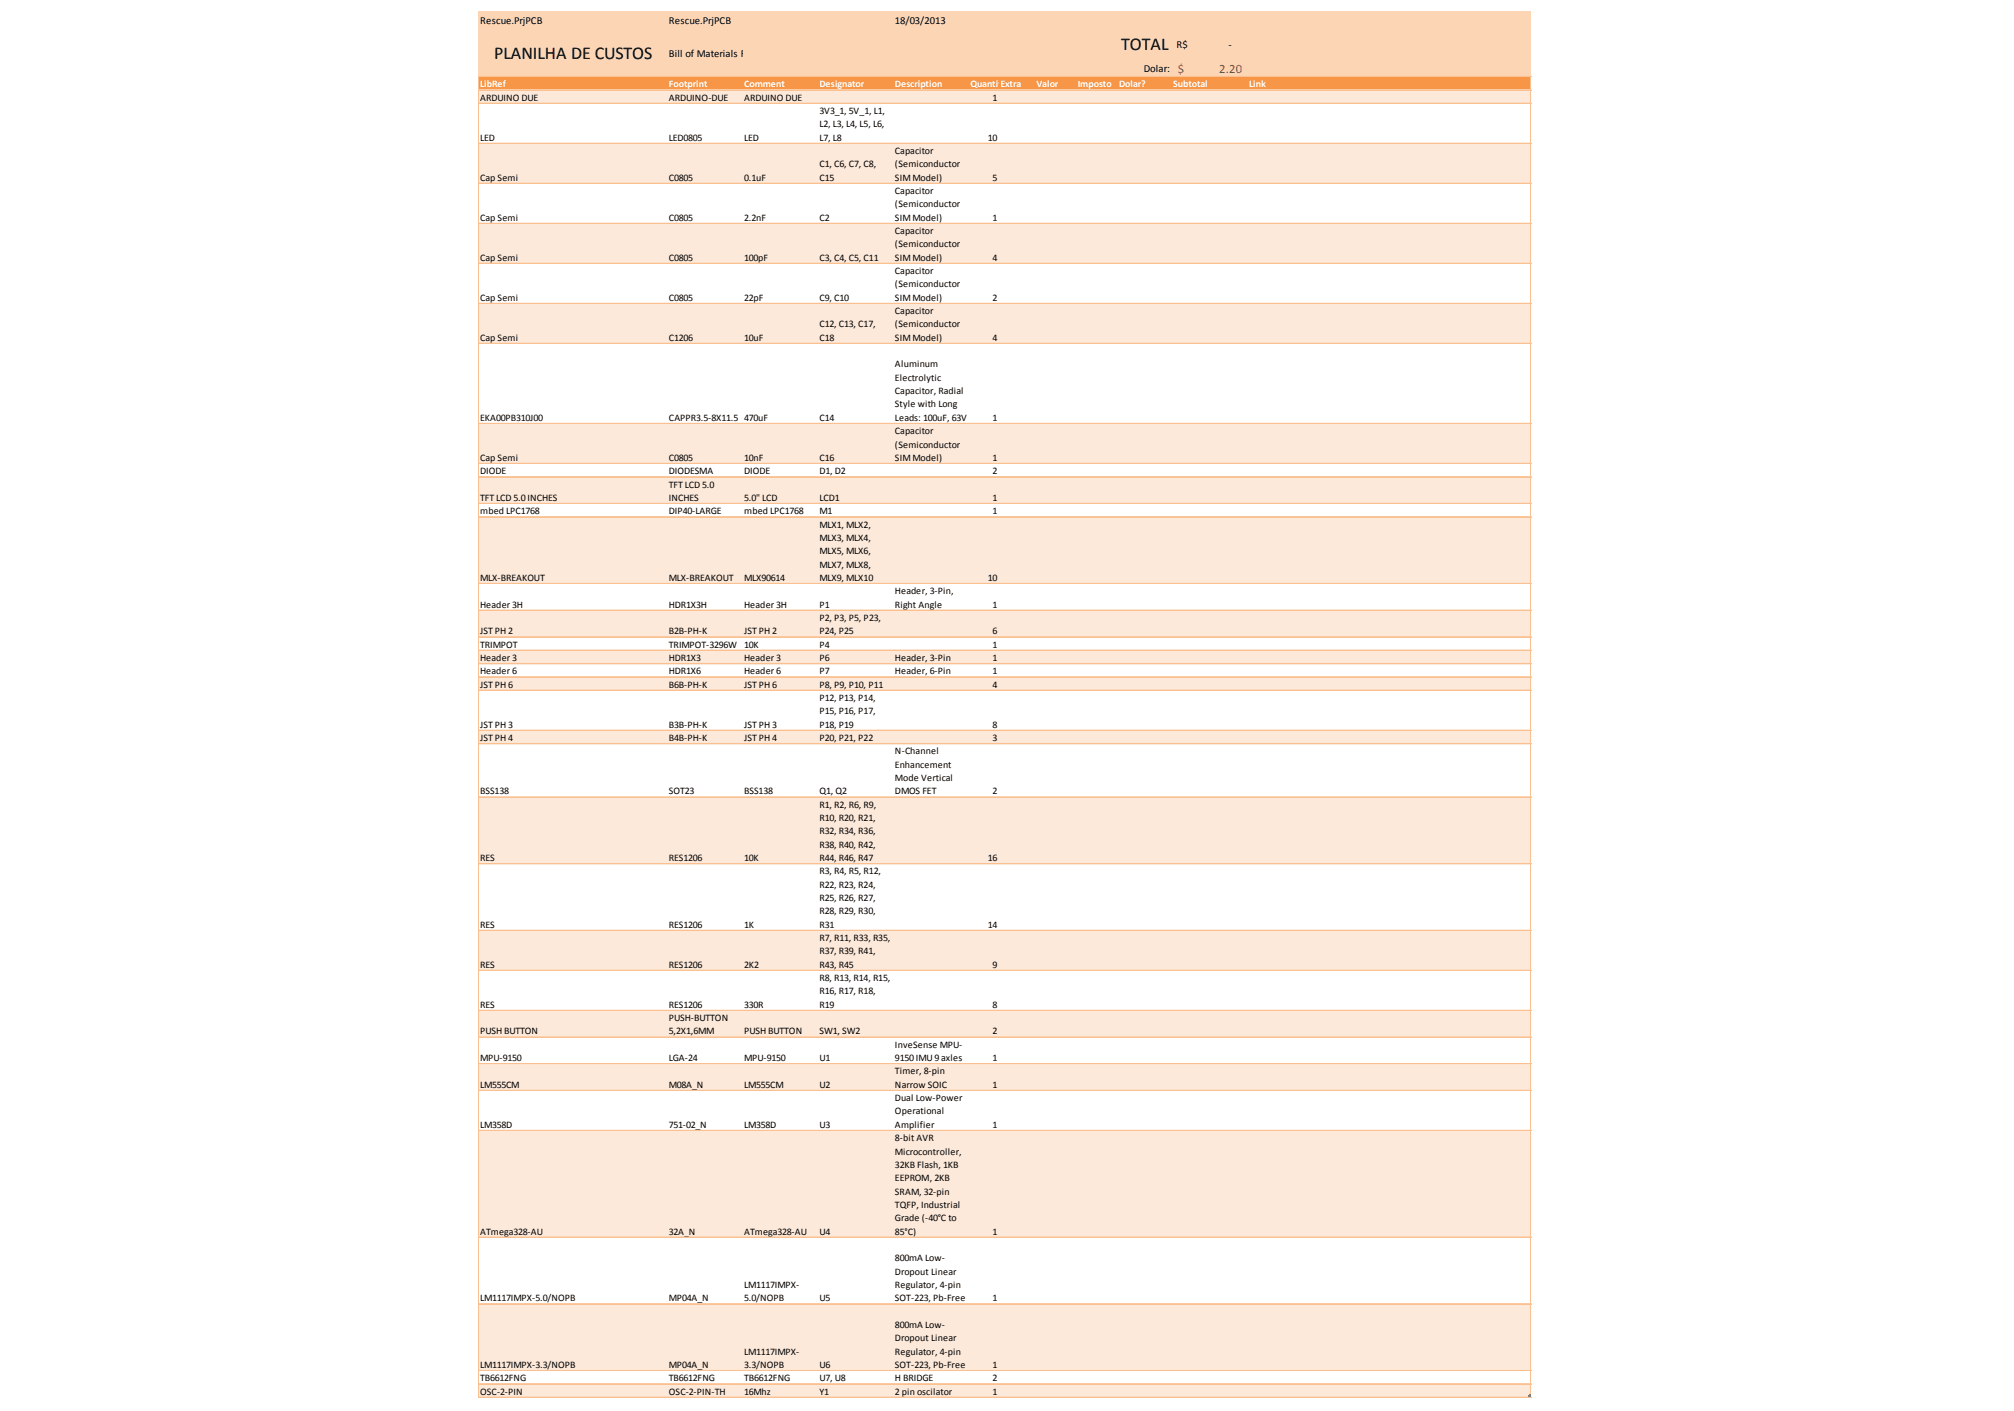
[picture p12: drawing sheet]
<svg xmlns="http://www.w3.org/2000/svg" width="291mm" height="204mm" viewBox="0 0 291 204" stroke-linecap="round" stroke-linejoin="round" font-family="sans-serif">
<defs><g id="words">
<g font-size="2.6">
<text x="71.4" y="8.5">PLANILHA DE CUSTOS</text>
<text x="162" y="7.3">TOTAL</text>
</g>
<g font-size="1.8" fill="#953735">
<text x="170.2" y="10.5">$</text>
<text x="176.2" y="10.5">2.20</text>
</g>
<g font-size="1.5">
<text x="69.4" y="3.5">Rescue.PrjPCB</text>
<text x="96.7" y="3.5">Rescue.PrjPCB</text>
<text x="129.3" y="3.5">18/03/2013</text>
<text x="96.7" y="8.2">Bill of Materials For Project [Rescue.PrjPCB] (No PCB Document Selected)</text>
<text x="165.3" y="10.4">Dolar:</text>
<text x="170" y="6.9">R$</text>
<text x="177.5" y="6.9">-</text>
</g>
<g font-size="1.4" fill="#fff">
<text x="69.4" y="12.6">LibRef</text>
<text x="96.7" y="12.6">Footprint</text>
<text x="107.6" y="12.6">Comment</text>
<text x="118.4" y="12.6">Designator</text>
<text x="129.3" y="12.6">Description</text>
<text x="140.2" y="12.6">QuantitEyxtra</text>
<text x="149.8" y="12.6">Valor</text>
<text x="155.7" y="12.6">Imposto</text>
<text x="161.7" y="12.6">Dolar?</text>
<text x="169.5" y="12.6">Subtotal</text>
<text x="180.5" y="12.6">Link</text>
</g>
<g font-size="1.4">
<text x="69.4" y="14.5">ARDUINO DUE</text>
<text x="96.7" y="14.5">ARDUINO-DUE</text>
<text x="107.6" y="14.5">ARDUINO DUE</text>
<text x="118.4" y="16.5">3V3_1, 5V_1, L1,</text>
<text x="143.4" y="14.5">1</text>
<text x="69.4" y="20.3">LED</text>
<text x="96.7" y="20.3">LED0805</text>
<text x="107.6" y="20.3">LED</text>
<text x="118.4" y="18.4">L2, L3, L4, L5, L6,</text>
<text x="118.4" y="20.3">L7, L8</text>
<text x="129.3" y="22.3">Capacitor</text>
<text x="142.7" y="20.3">10</text>
<text x="69.4" y="26.1">Cap Semi</text>
<text x="96.7" y="26.1">C0805</text>
<text x="107.6" y="26.1">0.1uF</text>
<text x="118.4" y="24.2">C1, C6, C7, C8,</text>
<text x="118.4" y="26.1">C15</text>
<text x="129.3" y="24.2">(Semiconductor</text>
<text x="129.3" y="26.1">SIMModel)</text>
<text x="129.3" y="28">Capacitor</text>
<text x="129.3" y="30">(Semiconductor</text>
<text x="143.4" y="26.1">5</text>
<text x="69.4" y="31.9">Cap Semi</text>
<text x="96.7" y="31.9">C0805</text>
<text x="107.6" y="31.9">2.2nF</text>
<text x="118.4" y="31.9">C2</text>
<text x="129.3" y="31.9">SIMModel)</text>
<text x="129.3" y="33.8">Capacitor</text>
<text x="129.3" y="35.8">(Semiconductor</text>
<text x="143.4" y="31.9">1</text>
<text x="69.4" y="37.7">Cap Semi</text>
<text x="96.7" y="37.7">C0805</text>
<text x="107.6" y="37.7">100pF</text>
<text x="118.4" y="37.7">C3, C4, C5, C11</text>
<text x="129.3" y="37.7">SIMModel)</text>
<text x="129.3" y="39.6">Capacitor</text>
<text x="129.3" y="41.5">(Semiconductor</text>
<text x="143.4" y="37.7">4</text>
<text x="69.4" y="43.5">Cap Semi</text>
<text x="96.7" y="43.5">C0805</text>
<text x="107.6" y="43.5">22pF</text>
<text x="118.4" y="43.5">C9, C10</text>
<text x="118.4" y="47.3">C12, C13, C17,</text>
<text x="129.3" y="43.5">SIMModel)</text>
<text x="129.3" y="45.4">Capacitor</text>
<text x="129.3" y="47.3">(Semiconductor</text>
<text x="143.4" y="43.5">2</text>
<text x="69.4" y="49.2">Cap Semi</text>
<text x="96.7" y="49.2">C1206</text>
<text x="107.6" y="49.2">10uF</text>
<text x="118.4" y="49.2">C18</text>
<text x="129.3" y="49.2">SIMModel)</text>
<text x="129.3" y="53.1">Aluminum</text>
<text x="143.4" y="49.2">4</text>
<text x="129.3" y="55">Electrolytic</text>
<text x="129.3" y="57">Capacitor, Radial</text>
<text x="129.3" y="58.9">Style with Long</text>
<text x="69.4" y="60.8">EKA00PB310J00</text>
<text x="96.7" y="60.8">CAPPR3.5-8X11.5</text>
<text x="107.6" y="60.8">470uF</text>
<text x="118.4" y="60.8">C14</text>
<text x="129.3" y="60.8">Leads: 100uF, 63V</text>
<text x="129.3" y="62.7">Capacitor</text>
<text x="129.3" y="64.7">(Semiconductor</text>
<text x="143.4" y="60.8">1</text>
<text x="69.4" y="66.6">Cap Semi</text>
<text x="69.4" y="68.5">DIODE</text>
<text x="96.7" y="66.6">C0805</text>
<text x="96.7" y="68.5">DIODESMA</text>
<text x="96.7" y="70.5">TFT LCD 5.0</text>
<text x="107.6" y="66.6">10nF</text>
<text x="107.6" y="68.5">DIODE</text>
<text x="118.4" y="66.6">C16</text>
<text x="118.4" y="68.5">D1, D2</text>
<text x="129.3" y="66.6">SIMModel)</text>
<text x="143.4" y="66.6">1</text>
<text x="143.4" y="68.5">2</text>
<text x="69.4" y="72.4">TFT LCD 5.0INCHES</text>
<text x="69.4" y="74.3">mbed LPC1768</text>
<text x="96.7" y="72.4">INCHES</text>
<text x="96.7" y="74.3">DIP40-LARGE</text>
<text x="107.6" y="72.4">5.0&quot; LCD</text>
<text x="107.6" y="74.3">mbed LPC1768</text>
<text x="118.4" y="72.4">LCD1</text>
<text x="118.4" y="74.3">M1</text>
<text x="118.4" y="76.2">MLX1, MLX2,</text>
<text x="143.4" y="72.4">1</text>
<text x="143.4" y="74.3">1</text>
<text x="69.4" y="83.9">MLX-BREAKOUT</text>
<text x="96.7" y="83.9">MLX-BREAKOUT</text>
<text x="107.6" y="83.9">MLX90614</text>
<text x="118.4" y="78.2">MLX3, MLX4,</text>
<text x="118.4" y="80.1">MLX5, MLX6,</text>
<text x="118.4" y="82">MLX7, MLX8,</text>
<text x="118.4" y="83.9">MLX9, MLX10</text>
<text x="142.7" y="83.9">10</text>
<text x="69.4" y="87.8">Header 3H</text>
<text x="96.7" y="87.8">HDR1X3H</text>
<text x="107.6" y="87.8">Header 3H</text>
<text x="118.4" y="87.8">P1</text>
<text x="118.4" y="89.7">P2, P3, P5, P23,</text>
<text x="129.3" y="85.9">Header, 3-Pin,</text>
<text x="129.3" y="87.8">Right Angle</text>
<text x="143.4" y="87.8">1</text>
<text x="69.4" y="91.7">JST PH 2</text>
<text x="69.4" y="93.6">TRIMPOT</text>
<text x="69.4" y="95.5">Header 3</text>
<text x="96.7" y="91.7">B2B-PH-K</text>
<text x="96.7" y="93.6">TRIMPOT-3296W</text>
<text x="96.7" y="95.5">HDR1X3</text>
<text x="107.6" y="91.7">JST PH 2</text>
<text x="107.6" y="93.6">10K</text>
<text x="107.6" y="95.5">Header 3</text>
<text x="118.4" y="91.7">P24, P25</text>
<text x="118.4" y="93.6">P4</text>
<text x="118.4" y="95.5">P6</text>
<text x="129.3" y="95.5">Header, 3-Pin</text>
<text x="143.4" y="91.7">6</text>
<text x="143.4" y="93.6">1</text>
<text x="143.4" y="95.5">1</text>
<text x="69.4" y="97.4">Header 6</text>
<text x="69.4" y="99.4">JST PH 6</text>
<text x="96.7" y="97.4">HDR1X6</text>
<text x="96.7" y="99.4">B6B-PH-K</text>
<text x="107.6" y="97.4">Header 6</text>
<text x="107.6" y="99.4">JST PH 6</text>
<text x="118.4" y="97.4">P7</text>
<text x="118.4" y="99.4">P8, P9, P10, P11</text>
<text x="118.4" y="101.3">P12, P13, P14,</text>
<text x="129.3" y="97.4">Header, 6-Pin</text>
<text x="143.4" y="97.4">1</text>
<text x="143.4" y="99.4">4</text>
<text x="69.4" y="105.2">JST PH 3</text>
<text x="69.4" y="107.1">JST PH 4</text>
<text x="96.7" y="105.2">B3B-PH-K</text>
<text x="96.7" y="107.1">B4B-PH-K</text>
<text x="107.6" y="105.2">JST PH 3</text>
<text x="107.6" y="107.1">JST PH 4</text>
<text x="118.4" y="103.2">P15, P16, P17,</text>
<text x="118.4" y="105.2">P18, P19</text>
<text x="118.4" y="107.1">P20, P21, P22</text>
<text x="143.4" y="105.2">8</text>
<text x="143.4" y="107.1">3</text>
<text x="129.3" y="109">N-Channel</text>
<text x="129.3" y="110.9">Enhancement</text>
<text x="129.3" y="112.9">Mode Vertical</text>
<text x="69.4" y="114.8">BSS138</text>
<text x="96.7" y="114.8">SOT23</text>
<text x="107.6" y="114.8">BSS138</text>
<text x="118.4" y="114.8">Q1, Q2</text>
<text x="118.4" y="116.7">R1, R2, R6, R9,</text>
<text x="118.4" y="118.6">R10, R20, R21,</text>
<text x="129.3" y="114.8">DMOS FET</text>
<text x="143.4" y="114.8">2</text>
<text x="69.4" y="124.4">RES</text>
<text x="96.7" y="124.4">RES1206</text>
<text x="107.6" y="124.4">10K</text>
<text x="118.4" y="120.6">R32, R34, R36,</text>
<text x="118.4" y="122.5">R38, R40, R42,</text>
<text x="118.4" y="124.4">R44, R46, R47</text>
<text x="142.7" y="124.4">16</text>
<text x="118.4" y="126.4">R3, R4, R5, R12,</text>
<text x="118.4" y="128.3">R22, R23, R24,</text>
<text x="118.4" y="130.2">R25, R26, R27,</text>
<text x="69.4" y="134.1">RES</text>
<text x="96.7" y="134.1">RES1206</text>
<text x="107.6" y="134.1">1K</text>
<text x="118.4" y="132.1">R28, R29, R30,</text>
<text x="118.4" y="134.1">R31</text>
<text x="118.4" y="136">R7, R11, R33, R35,</text>
<text x="118.4" y="137.9">R37, R39, R41,</text>
<text x="142.7" y="134.1">14</text>
<text x="69.4" y="139.9">RES</text>
<text x="96.7" y="139.9">RES1206</text>
<text x="107.6" y="139.9">2K2</text>
<text x="118.4" y="139.9">R43, R45</text>
<text x="118.4" y="141.8">R8, R13, R14, R15,</text>
<text x="118.4" y="143.7">R16, R17, R18,</text>
<text x="143.4" y="139.9">9</text>
<text x="69.4" y="145.6">RES</text>
<text x="69.4" y="149.5">PUSH BUTTON</text>
<text x="96.7" y="145.6">RES1206</text>
<text x="96.7" y="147.6">PUSH-BUTTON</text>
<text x="96.7" y="149.5">5,2X1,6MM</text>
<text x="107.6" y="145.6">330R</text>
<text x="107.6" y="149.5">PUSH BUTTON</text>
<text x="118.4" y="145.6">R19</text>
<text x="118.4" y="149.5">SW1, SW2</text>
<text x="143.4" y="145.6">8</text>
<text x="143.4" y="149.5">2</text>
<text x="69.4" y="153.3">MPU-9150</text>
<text x="96.7" y="153.3">LGA-24</text>
<text x="107.6" y="153.3">MPU-9150</text>
<text x="118.4" y="153.3">U1</text>
<text x="129.3" y="151.4">InveSense MPU-</text>
<text x="129.3" y="153.3">9150IMU9axles</text>
<text x="129.3" y="155.3">Timer, 8-pin</text>
<text x="143.4" y="153.3">1</text>
<text x="69.4" y="157.2">LM555CM</text>
<text x="96.7" y="157.2">M08A_N</text>
<text x="107.6" y="157.2">LM555CM</text>
<text x="118.4" y="157.2">U2</text>
<text x="129.3" y="157.2">Narrow SOIC</text>
<text x="129.3" y="159.1">Dual Low-Power</text>
<text x="129.3" y="161.1">Operational</text>
<text x="143.4" y="157.2">1</text>
<text x="69.4" y="163">LM358D</text>
<text x="96.7" y="163">751-02_N</text>
<text x="107.6" y="163">LM358D</text>
<text x="118.4" y="163">U3</text>
<text x="129.3" y="163">Amplifier</text>
<text x="129.3" y="164.9">8-bit AVR</text>
<text x="129.3" y="166.8">Microcontroller,</text>
<text x="143.4" y="163">1</text>
<text x="129.3" y="168.8">32KB Flash, 1KB</text>
<text x="129.3" y="170.7">EEPROM, 2KB</text>
<text x="129.3" y="172.6">SRAM, 32-pin</text>
<text x="69.4" y="178.4">ATmega328-AU</text>
<text x="96.7" y="178.4">32A_N</text>
<text x="107.6" y="178.4">ATmega328-AU</text>
<text x="118.4" y="178.4">U4</text>
<text x="129.3" y="174.6">TQFP, Industrial</text>
<text x="129.3" y="176.5">Grade (-40°C to</text>
<text x="129.3" y="178.4">85°C)</text>
<text x="143.4" y="178.4">1</text>
<text x="129.3" y="182.3">800mA Low-</text>
<text x="129.3" y="184.2">Dropout Linear</text>
<text x="69.4" y="188">LM1117IMPX-5.0/NOPB</text>
<text x="96.7" y="188">MP04A_N</text>
<text x="107.6" y="186.1">LM1117IMPX-</text>
<text x="107.6" y="188">5.0/NOPB</text>
<text x="118.4" y="188">U5</text>
<text x="129.3" y="186.1">Regulator, 4-pin</text>
<text x="129.3" y="188">SOT-223, Pb-Free</text>
<text x="129.3" y="191.9">800mA Low-</text>
<text x="143.4" y="188">1</text>
<text x="69.4" y="197.7">LM1117IMPX-3.3/NOPB</text>
<text x="96.7" y="197.7">MP04A_N</text>
<text x="107.6" y="195.8">LM1117IMPX-</text>
<text x="107.6" y="197.7">3.3/NOPB</text>
<text x="118.4" y="197.7">U6</text>
<text x="129.3" y="193.8">Dropout Linear</text>
<text x="129.3" y="195.8">Regulator, 4-pin</text>
<text x="129.3" y="197.7">SOT-223, Pb-Free</text>
<text x="143.4" y="197.7">1</text>
<text x="69.4" y="199.6">TB6612FNG</text>
<text x="69.4" y="201.5">OSC-2-PIN</text>
<text x="96.7" y="199.6">TB6612FNG</text>
<text x="96.7" y="201.5">OSC-2-PIN-TH</text>
<text x="107.6" y="199.6">TB6612FNG</text>
<text x="107.6" y="201.5">16Mhz</text>
<text x="118.4" y="199.6">U7, U8</text>
<text x="118.4" y="201.5">Y1</text>
<text x="129.3" y="199.6">H BRIDGE</text>
<text x="129.3" y="201.5">2pin oscilator</text>
<text x="143.4" y="199.6">2</text>
<text x="143.4" y="201.5">1</text>
</g>
</g></defs>
<path d="M69.2 1.6h152.1v9.5h-152.1z" fill="#fcd5b4"/>
<path d="M69.2 11.1h152.1v2h-152.1z" fill="#f79646"/>
<g fill="#fde9d9">
<path d="M69.2 13h152.1v2h-152.1z"/>
<path d="M69.2 20.7h152.1v5.9h-152.1z"/>
<path d="M69.2 32.3h152.1v5.8h-152.1z"/>
<path d="M69.2 43.8h152.1v5.9h-152.1z"/>
<path d="M69.2 61.2h152.1v5.9h-152.1z"/>
<path d="M69.2 68.9h152.1v3.9h-152.1z"/>
<path d="M69.2 74.7h152.1v9.7h-152.1z"/>
<path d="M69.2 88.2h152.1v3.9h-152.1z"/>
<path d="M69.2 93.9h152.1v2.1h-152.1z"/>
<path d="M69.2 97.8h152.1v2h-152.1z"/>
<path d="M69.2 105.5h152.1v2h-152.1z"/>
<path d="M69.2 115.2h152.1v9.7h-152.1z"/>
<path d="M69.2 134.4h152.1v5.9h-152.1z"/>
<path d="M69.2 146h152.1v3.9h-152.1z"/>
<path d="M69.2 153.7h152.1v4h-152.1z"/>
<path d="M69.2 163.3h152.1v15.6h-152.1z"/>
<path d="M69.2 188.4h152.1v9.7h-152.1z"/>
<path d="M69.2 200h152.1v2h-152.1z"/>
</g>
<g fill="none" stroke="#fac090" stroke-width=".14">
<path d="M69.1 11.1v190.9M69.2 11.1v190.9M69.2 11.1h152.1M69.2 13h152.1M69.2 14.9h152.1M69.2 15h152.1M221.2 11.1v190.9M69.2 20.7h152.1M69.2 26.5h152.1M69.2 32.3h152.1M69.2 38h152.1M69.2 38.1h152.1"/>
<path d="M69.2 43.8h152.1M69.2 43.9h152.1M69.2 49.6h152.1M69.2 49.7h152.1M69.2 61.2h152.1M69.2 67h152.1M69.2 68.9h152.1M69.2 72.7h152.1M69.2 72.8h152.1M69.2 74.7h152.1M69.2 84.3h152.1M69.2 84.4h152.1"/>
<path d="M69.2 88.2h152.1M69.2 92h152.1M69.2 92.1h152.1M69.2 93.9h152.1M69.2 94h152.1M69.2 95.9h152.1M69.2 97.8h152.1M69.2 99.7h152.1M69.2 99.8h152.1M69.2 105.5h152.1M69.2 105.6h152.1M69.2 107.4h152.1"/>
<path d="M69.2 107.5h152.1M69.2 115.2h152.1M69.2 124.8h152.1M69.2 134.4h152.1M69.2 134.5h152.1M69.2 140.2h152.1M69.2 140.3h152.1M69.2 146h152.1M69.2 149.8h152.1M69.2 149.9h152.1M69.2 153.7h152.1M69.2 153.8h152.1"/>
<path d="M69.2 157.6h152.1M69.2 163.3h152.1M69.2 163.4h152.1M69.2 178.8h152.1M69.2 188.4h152.1M69.2 188.5h152.1M69.2 198h152.1M69.2 198.1h152.1M69.2 200h152.1M69.2 201.9h152.1"/>
</g>
<g fill="#485db1">
<path d="M221 201.7h.2v.2h-.2z"/>
<path d="M221.1 201.8l.1 .1z"/>
<path d="M220.8 201.7h.2v.2h-.2z"/>
<path d="M220.9 201.8l.1 .1z"/>
<path d="M221 201.5h.2v.2h-.2z"/>
<path d="M221.1 201.6l.1 .1z"/>
</g>
<use href="#words"/>
</svg>
